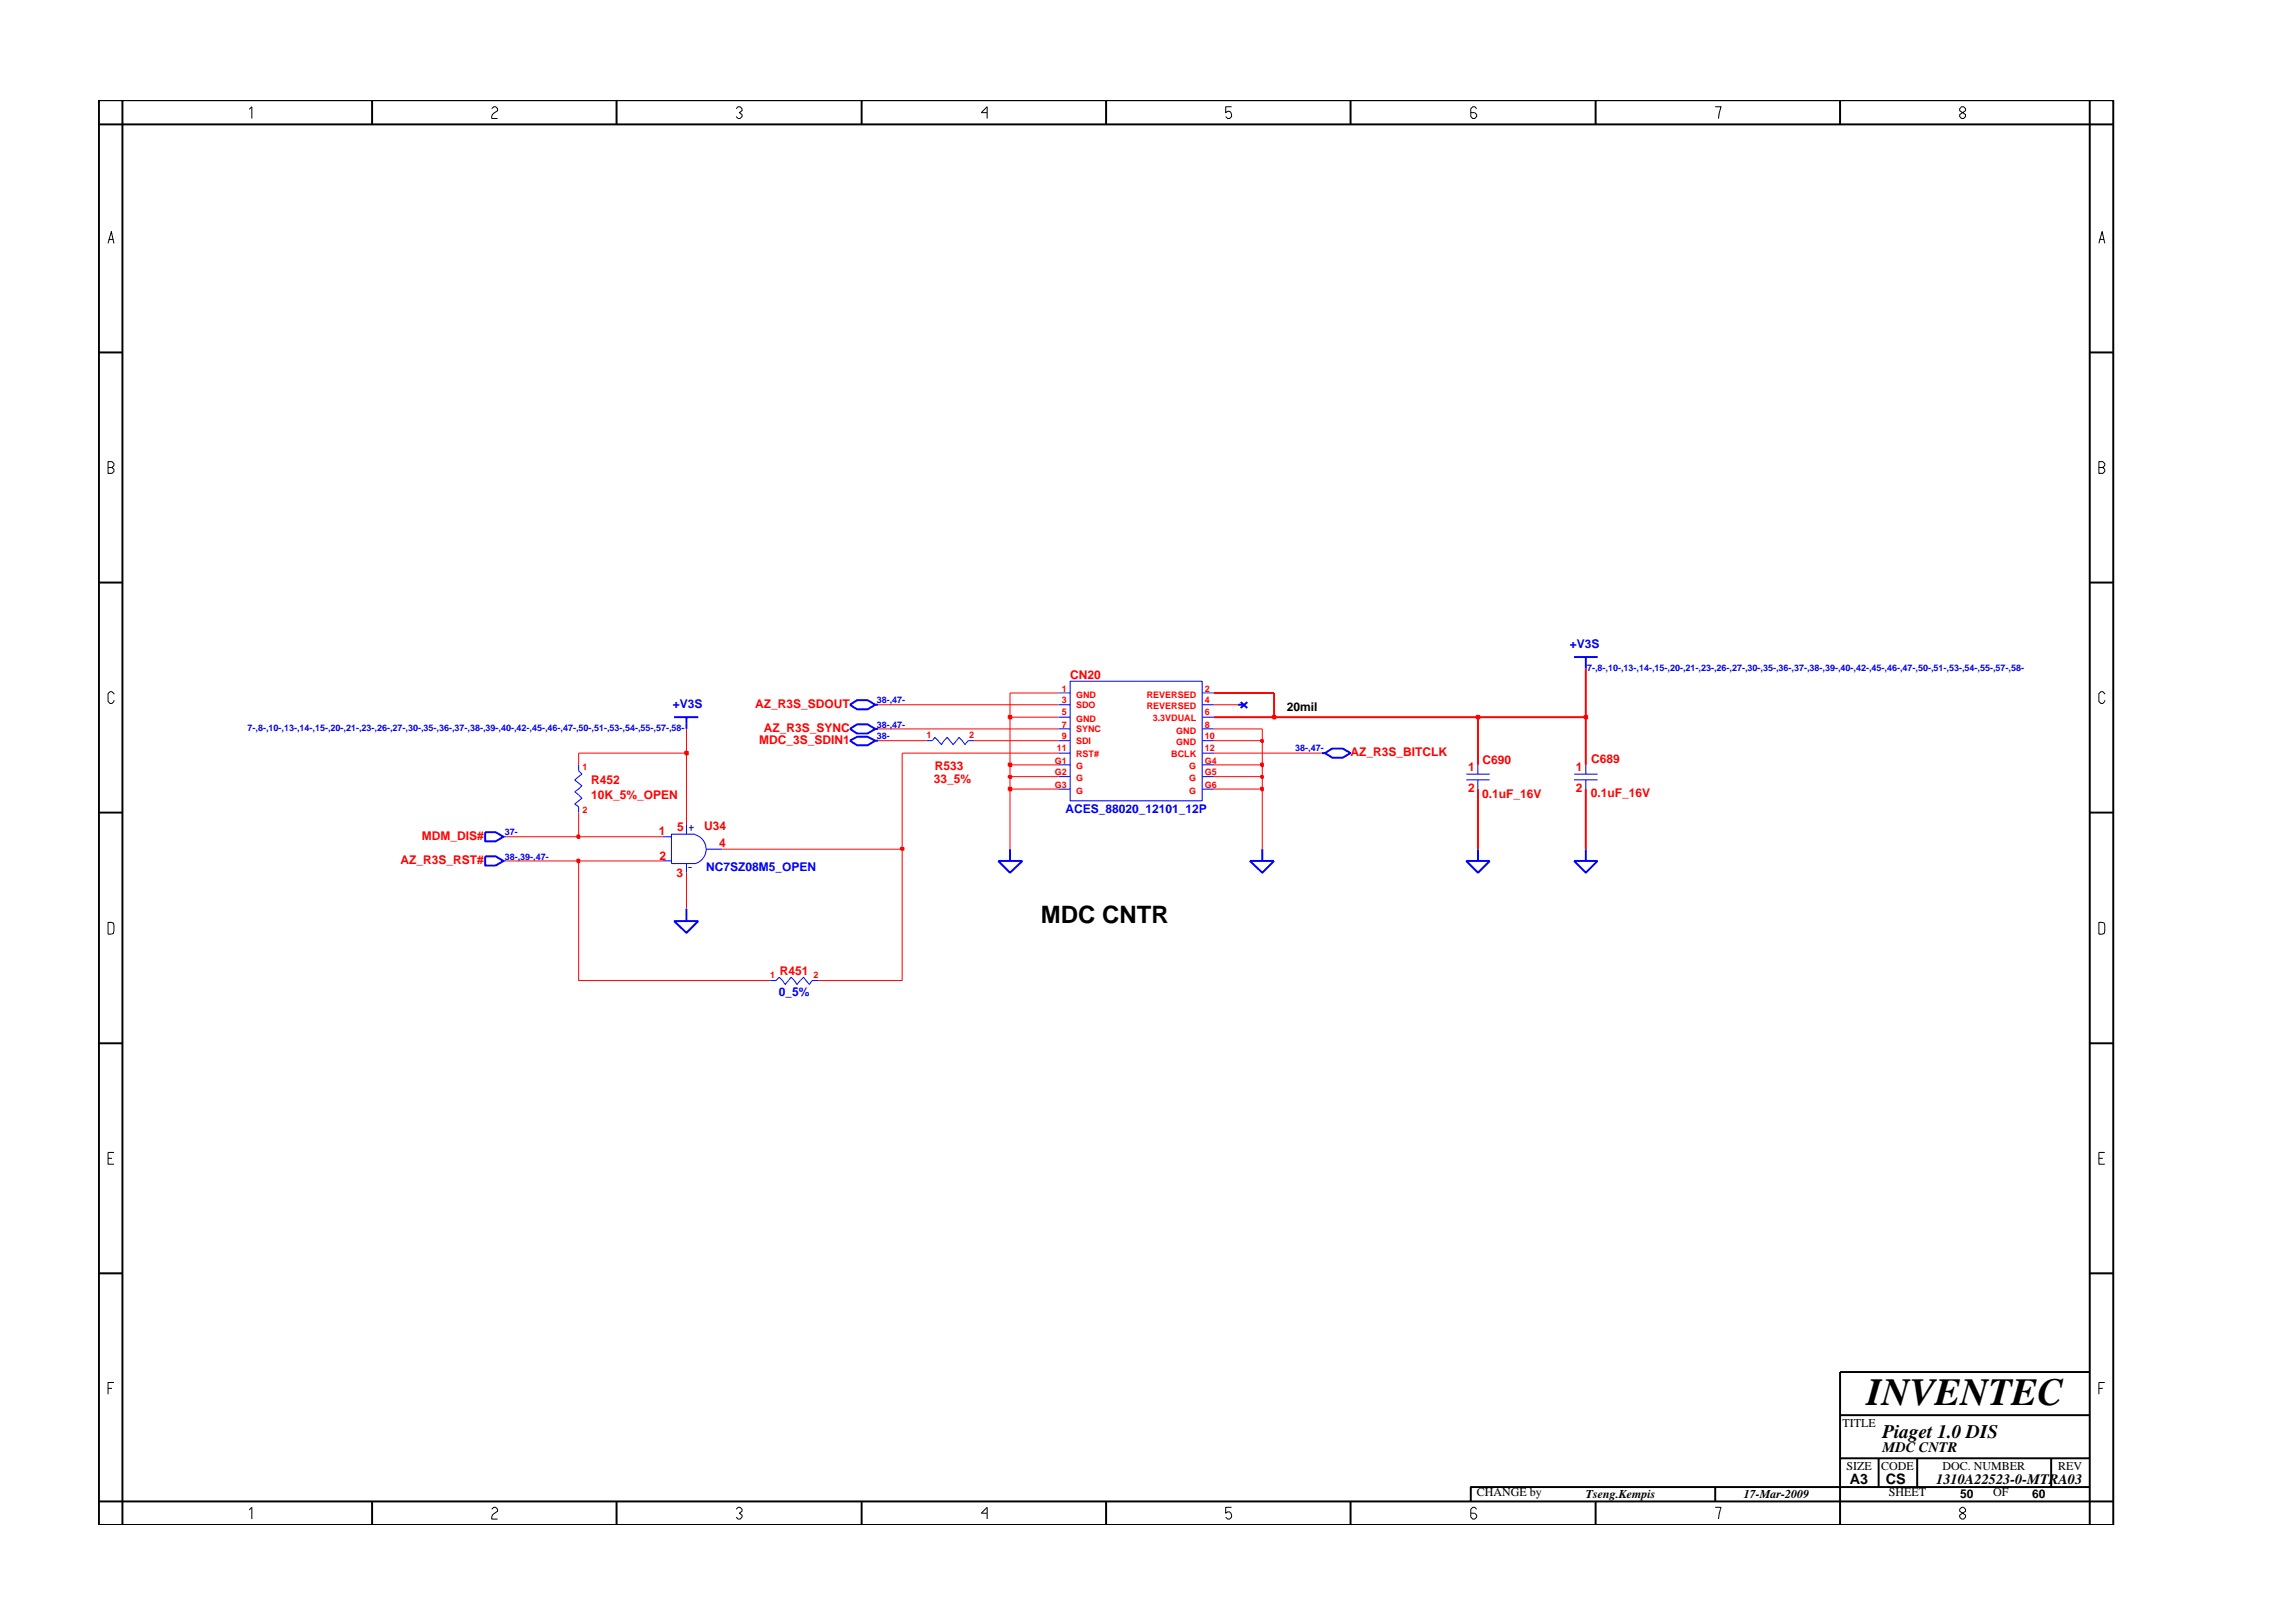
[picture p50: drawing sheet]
<svg xmlns="http://www.w3.org/2000/svg" width="297mm" height="210mm" viewBox="0 0 297 210" stroke-linecap="round" stroke-linejoin="round" font-family="sans-serif">
<defs><g id="words">
<text font-size="5" x="241.8" y="182">INVENTEC</text>
<text font-size="3.1" x="134.8" y="119.6">MDC CNTR</text>
<text font-size="2.5" x="243.9" y="186.3">Piaget 1.0 DIS</text>
<g font-size="1.9">
<text x="243.9" y="188.1">MDC CNTR</text>
<text x="239.6" y="192.2">A3</text>
<text x="244.3" y="192.3">CS</text>
<text x="250.8" y="192.2">1310A22523-0-MTRA03</text>
</g>
<g font-size="1.6" fill="#00f">
<text x="203.4" y="83.9">+V3S</text>
<text x="87.2" y="91.7">+V3S</text>
<text x="138" y="105.3">ACES_88020_12101_12P</text>
<text x="91.5" y="112.9">NC7SZ08M5_OPEN</text>
<text x="100.9" y="129">0_5%</text>
</g>
<g font-size="1.6" fill="#f00">
<text x="138.6" y="88">CN20</text>
<text x="97.8" y="91.7">AZ_R3S_SDOUT</text>
<text x="99" y="94.8">AZ_R3S_SYNC</text>
<text x="76.6" y="101.5">R452</text>
<text x="98.4" y="96.4">MDC_3S_SDIN1</text>
<text x="121" y="101.4">33_5%</text>
<text x="121.1" y="99.8">R533</text>
<text x="174.9" y="97.9">AZ_R3S_BITCLK</text>
<text x="190.2" y="99.9">1</text>
<text x="192.1" y="99">C690</text>
<text x="204.1" y="99.9">1</text>
<text x="206.1" y="98.8">C689</text>
<text x="76.6" y="103.5">10K_5%_OPEN</text>
<text x="87.7" y="107.6">5</text>
<text x="91.2" y="107.5">U34</text>
<text x="190.2" y="102.6">2</text>
<text x="192" y="103.4">0.1uF_16V</text>
<text x="204.1" y="102.6">2</text>
<text x="206.1" y="103.3">0.1uF_16V</text>
<text x="51.9" y="111.9">AZ_R3S_RST#</text>
<text x="54.7" y="108.8">MDM_DIS#</text>
<text x="85.4" y="108.2">1</text>
<text x="85.4" y="111.4">2</text>
<text x="87.6" y="113.7">3</text>
<text x="93.2" y="109.8">4</text>
<text x="101" y="126.3">R451</text>
</g>
<g font-size="1.6">
<text x="166.7" y="92">20mil</text>
<text x="238.7" y="184.8">TITLE</text>
<text x="239.2" y="190.4">SIZE</text>
<text x="243.7" y="190.4">CODE</text>
<text x="251.6" y="190.4">DOC. NUMBER</text>
<text x="266.6" y="190.4">REV</text>
<text x="191.3" y="193.9">CHANGE by</text>
<text x="205.4" y="194.1">Tseng.Kempis</text>
<text x="225.9" y="194.1">17-Mar-2009</text>
<text x="244.7" y="193.9">SHEET</text>
<text x="253.9" y="194.1">50</text>
<text x="258.2" y="193.9">OF</text>
<text x="263.3" y="194.1">60</text>
</g>
<g font-size="1.2" fill="#f00">
<text x="137.6" y="89.6">1</text>
<text x="156.1" y="89.6">2</text>
<text x="120" y="95.6">1</text>
<text x="125.5" y="95.6">2</text>
<text x="137.6" y="95.8">9</text>
<text x="137.6" y="91.1">3</text>
<text x="137.6" y="94.3">7</text>
<text x="137.6" y="92.7">5</text>
<text x="139.4" y="91.7">SDO</text>
<text x="139.4" y="94.9">SYNC</text>
<text x="139.4" y="90.4">GND</text>
<text x="139.4" y="93.5">GND</text>
<text x="148.6" y="90.4">REVERSED</text>
<text x="148.6" y="91.9">REVERSED</text>
<text x="149.3" y="93.3">3.3VDUAL</text>
<text x="152.4" y="95">GND</text>
<text x="156.1" y="94.3">8</text>
<text x="156.1" y="95.8">10</text>
<text x="156.1" y="92.7">6</text>
<text x="156.1" y="91.1">4</text>
<text x="75.5" y="99.8">1</text>
<text x="136.6" y="98.9">G1</text>
<text x="136.6" y="100.4">G2</text>
<text x="136.9" y="97.3">11</text>
<text x="139.4" y="96.4">SDI</text>
<text x="139.4" y="99.7">G</text>
<text x="139.4" y="101.2">G</text>
<text x="139.4" y="98">RST#</text>
<text x="151.7" y="98">BCLK</text>
<text x="152.4" y="96.5">GND</text>
<text x="154.1" y="99.7">G</text>
<text x="154.1" y="101.2">G</text>
<text x="156.1" y="97.3">12</text>
<text x="156.1" y="98.9">G4</text>
<text x="156.1" y="100.4">G5</text>
<text x="75.5" y="105.3">2</text>
<text x="136.6" y="102.1">G3</text>
<text x="139.4" y="102.8">G</text>
<text x="154.1" y="102.8">G</text>
<text x="156.1" y="102.1">G6</text>
<text x="99.8" y="126.7">1</text>
<text x="105.4" y="126.7">2</text>
</g>
<g font-size="1.2" fill="#00f">
<text x="205.6" y="86.9">7-,8-,10-,13-,14-,15-,20-,21-,23-,26-,27-,30-,35-,36-,37-,38-,39-,40-,42-,45-,46-,47-,50-,51-,53-,54-,55-,57-,58-</text>
<text x="32.1" y="94.7">7-,8-,10-,13-,14-,15-,20-,21-,23-,26-,27-,30-,35-,36-,37-,38-,39-,40-,42-,45-,46-,47-,50-,51-,53-,54-,55-,57-,58-</text>
<text x="113.6" y="95.8">38-</text>
<text x="113.6" y="94.3">38-,47-</text>
<text x="113.6" y="91.1">38-,47-</text>
<text x="167.8" y="97.3">38-,47-</text>
<text x="65.4" y="108.2">37-</text>
<text x="65.4" y="111.4">38-,39-,47-</text>
</g>
</g></defs>
<g fill="none" stroke="#00f" stroke-width=".25">
<path d="M87.3 92.9h3.2M88.9 92.9v1.5M110.1 96l.9-.6h1.4l1 .6-1 .5h-1.4zM110.1 94.4l.9-.6h1.4l1 .6-1 .6h-1.4zM110.1 91.3l.9-.6h1.4l1 .6-1 .6h-1.4zM113.4 91.3h.3M113.4 96h.3M113.4 94.4h.3M160.4 91.3h.7M160.7 91l.9 .7M161.6 91l-.9 .7M171.2 97.6h.4"/>
<path d="M171.6 97.6l1-.6h1.3l1 .6-1 .6h-1.3zM203.9 85.1h3.1M205.4 85.1v1.5M62.9 110.9h1.3l1 .6-1 .6h-1.3zM62.9 107.8h1.3l1 .6-1 .6h-1.3zM87.3 119.3h3.2l-1.6 1.5zM88.9 117.7v1.6M129.3 111.5h3.1l-1.6 1.6zM130.8 110v1.5M161.9 111.5h3.1l-1.5 1.6zM163.5 110v1.5M189.9 111.5h3.1l-1.5 1.6z"/>
<path d="M191.5 110v1.5M203.9 111.5h3.1l-1.6 1.6zM205.4 110v1.5"/>
</g>
<g fill="none" stroke="#00f" stroke-width=".13">
<path d="M75 99.1v.8l.4 .4-.9 .7 .9 .8-.9 .8 .9 .8-.9 .8 .5 .3v.8M120 96h.8l.3-.5 .8 1 .8-1 .8 1 .7-1 .8 1 .4-.5h.8M137.1 92.9h1.5M137.1 96h1.5M137.1 91.3h1.5M137.1 94.4h1.5M137.1 97.6h1.5M137.1 99.1h1.5M137.1 89.8h1.5M138.6 88.3h17.1v15.4h-17.1zM155.7 92.9h1.6M155.7 94.4h1.6"/>
<path d="M155.7 89.8h1.6M155.7 99.1h1.6M155.7 91.3h1.6M155.7 96h1.6M155.7 97.6h1.6M191.5 99.1v1.2M205.4 99.1v1.2M65.2 111.5h.4M65.2 108.4h.4M85.8 108.4h1.2M85.8 111.5h1.2M88.9 106.9v1.2"/>
<path d="M88.9 111.9v1.2M89.2 112.4h.4M89.3 107.2h.6M89.5 106.9v.7M90 108.1a1.95 1.95 0 0 1 1.5 1.9 1.95 1.95 0 0 1-1.5 1.9M90 108.1h-3v3.8h3M91.5 110h2.1M137.1 102.2h1.5M137.1 100.6h1.5M155.7 102.2h1.6M155.7 100.6h1.6M189.9 100.3h3.1"/>
<path d="M189.9 101h3.1M191.5 101v1.2M203.9 100.3h3.1M203.9 101h3.1M205.4 101v1.2M99.8 127h.7l.5-.4 .7 .9 .8-.9 .7 .9 .9-.9 .7 .9 .4-.5h.8"/>
</g>
<path d="M65.6 111.5h9.4v15.5h24.8M88.9 113.1v4.6M116.9 110v17h-10.9" fill="none" stroke="#f00" stroke-width=".13"/>
<path d="M74.8 111.4h.2v.3h-.2z" fill="#8e2323"/>
<path d="M74.8 111.4h.2v.3h-.2z" fill="none" stroke="#f00" stroke-width=".25"/>
<path d="M75 111.5h10.8M93.6 110h23.3" fill="none" stroke="#f00" stroke-width=".13"/>
<path d="M116.7 109.8h.3v.3h-.3z" fill="#8e2323"/>
<path d="M116.7 109.8h.3v.3h-.3zM191.5 102.2v7.8M205.4 102.2v7.8" fill="none" stroke="#f00" stroke-width=".25"/>
<path d="M116.9 97.6v12.4M65.6 108.4h9.4M130.8 102.2v7.8M163.5 102.2v7.8" fill="none" stroke="#f00" stroke-width=".13"/>
<path d="M74.8 108.2h.2v.4h-.2z" fill="#8e2323"/>
<path d="M74.8 108.2h.2v.4h-.2z" fill="none" stroke="#f00" stroke-width=".25"/>
<path d="M88.9 97.6v9.3M75 105.3v3.1h10.8" fill="none" stroke="#f00" stroke-width=".13"/>
<path d="M130.7 102.1h.3v.3h-.3z" fill="#8e2323"/>
<path d="M130.7 102.1h.3v.3h-.3z" fill="none" stroke="#f00" stroke-width=".25"/>
<path d="M130.8 100.6v1.6h6.3M157.3 102.2h6.2" fill="none" stroke="#f00" stroke-width=".13"/>
<path d="M163.4 102.1h.2v.3h-.2z" fill="#8e2323"/>
<path d="M163.4 102.1h.2v.3h-.2z" fill="none" stroke="#f00" stroke-width=".25"/>
<path d="M163.5 100.6v1.6" fill="none" stroke="#f00" stroke-width=".13"/>
<path d="M130.7 100.5h.3v.3h-.3z" fill="#8e2323"/>
<path d="M130.7 100.5h.3v.3h-.3z" fill="none" stroke="#f00" stroke-width=".25"/>
<path d="M130.8 99.1v1.5h6.3M157.3 100.6h6.2" fill="none" stroke="#f00" stroke-width=".13"/>
<path d="M163.4 100.5h.2v.3h-.2z" fill="#8e2323"/>
<path d="M163.4 100.5h.2v.3h-.2z" fill="none" stroke="#f00" stroke-width=".25"/>
<path d="M75 97.6v1.5M163.5 99.1v1.5" fill="none" stroke="#f00" stroke-width=".13"/>
<path d="M130.7 98.9h.3v.4h-.3z" fill="#8e2323"/>
<path d="M130.7 98.9h.3v.4h-.3z" fill="none" stroke="#f00" stroke-width=".25"/>
<path d="M130.8 92.9v6.2h6.3M157.3 99.1h6.2" fill="none" stroke="#f00" stroke-width=".13"/>
<path d="M163.4 98.9h.2v.4h-.2z" fill="#8e2323"/>
<path d="M163.4 98.9h.2v.4h-.2zM191.5 92.9v6.2M205.4 92.9v6.2" fill="none" stroke="#f00" stroke-width=".25"/>
<path d="M75 97.6h13.9M163.5 96v3.1" fill="none" stroke="#f00" stroke-width=".13"/>
<path d="M88.8 97.4h.3v.3h-.3z" fill="#8e2323"/>
<path d="M88.8 97.4h.3v.3h-.3z" fill="none" stroke="#f00" stroke-width=".25"/>
<path d="M88.9 94.4v3.2M113.7 96h6.3M116.9 97.6h20.2M126.2 96h10.9M157.3 96h6.2M157.3 97.6h13.9" fill="none" stroke="#f00" stroke-width=".13"/>
<path d="M163.4 95.9h.2v.2h-.2z" fill="#8e2323"/>
<path d="M163.4 95.9h.2v.2h-.2z" fill="none" stroke="#f00" stroke-width=".25"/>
<path d="M113.7 94.4h23.4M157.3 94.4h6.2v1.6" fill="none" stroke="#f00" stroke-width=".13"/>
<path d="M130.7 92.7h.3v.4h-.3z" fill="#8e2323"/>
<path d="M130.7 92.7h.3v.4h-.3zM157.3 92.9h7.7" fill="none" stroke="#f00" stroke-width=".25"/>
<path d="M130.8 89.8v3.1h6.3" fill="none" stroke="#f00" stroke-width=".13"/>
<path d="M164.9 92.7h.3v.4h-.3z" fill="#8e2323"/>
<path d="M164.9 92.7h.3v.4h-.3zM165 89.8v3.1h26.5" fill="none" stroke="#f00" stroke-width=".25"/>
<path d="M191.3 92.7h.3v.4h-.3z" fill="#8e2323"/>
<path d="M191.3 92.7h.3v.4h-.3zM191.5 92.9h13.9" fill="none" stroke="#f00" stroke-width=".25"/>
<path d="M205.3 92.7h.3v.4h-.3z" fill="#8e2323"/>
<path d="M157.3 89.8h7.7M205.3 92.7h.3v.4h-.3zM205.4 86.6v6.3" fill="none" stroke="#f00" stroke-width=".25"/>
<path d="M113.7 91.3h23.4M130.8 89.8h6.3M157.3 91.3h3.1" fill="none" stroke="#f00" stroke-width=".13"/>
<g fill="none" stroke="#000" stroke-width=".25">
<path d="M12.8 13h261v184.6h-261zM15.9 13v184.6M48.2 13v3.1M79.9 13v3.1M111.6 13v3.1M143.3 13v3.1M174.9 13v3.1M206.7 13v3.1M238.4 13v3.1M270.7 13v184.6M273.8 16.1h-261M12.8 45.7h3.1"/>
<path d="M270.7 45.7h3.1M12.8 75.5h3.1M270.7 75.5h3.1M12.8 105.3h3.1M270.7 105.3h3.1M12.8 135.2h3.1M270.7 135.2h3.1M12.8 165h3.1M270.7 177.7h-32.3v19.9M270.7 165h3.1M48.2 194.5v3.1M79.9 194.5v3.1"/>
<path d="M111.6 194.5v3.1M143.3 194.5v3.1M174.9 194.5v3.1M206.7 194.5v3.1M222.2 192.6v1.9M238.4 183.3h32.3M238.4 188.9h32.3M243.4 188.9v3.7M248.4 188.9v3.7M265.7 188.9v3.7M270.7 192.6h-80.2v1.9M273.8 194.5h-261"/>
</g>
<g fill="none" stroke="#000" stroke-width=".13">
<path d="M32.3 14.2l.3-.4v1.6M63.7 14.1l.3-.3h.2l.3 .3v.2l-.7 .5-.1 .6h.8M95.4 14.1l.2-.3h.3l.2 .3v.2l-.3 .3 .3 .2v.3l-.2 .3h-.3l-.2-.3M127.9 14.6h-.8l.8-.8v1.6M159.5 13.8h-.7v.8l.2-.2a.5 .5 0 0 1 .5 .7l-.2 .3h-.3l-.2-.3M191.3 14.1l-.3-.3h-.2l-.3 .3v1l.3 .3h.2l.3-.3v-.3l-.3-.2h-.5M222.2 13.8h.8l-.4 1.6M253.9 14.1l.2-.3h.3l.2 .3v.2l-.7 .5v.3l.2 .3h.3l.2-.3v-.3l-.7-.5zM14 31.5l.4-1.5 .4 1.5M14.1 31h.6M271.9 31.5l.4-1.5 .4 1.5M272 31h.6"/>
<path d="M14 59.8h.5l.3 .3v.2l-.3 .3 .3 .2v.3l-.3 .2h-.5zM14 60.6h.5M271.9 60.6h.5l.3-.3v-.2l-.3-.3h-.5v1.5h.5l.3-.2v-.3l-.3-.2M14.8 89.9l-.3-.3h-.2l-.3 .3v1l.3 .2h.2l.3-.2v-.2M272.7 89.9l-.3-.3h-.3l-.2 .3v1l.2 .2h.3l.3-.2v-.2M14 119.5l.7 .1 .1 .2-.1 1.1-.7 .1zM271.9 119.5l.7 .1 .1 .2-.1 1.1-.7 .1zM14 150.1h.5M14.8 149.3h-.8v1.5h.8M271.9 150.1h.5M272.7 149.3h-.8v1.5h.8M14 179.9h.5"/>
<path d="M14.8 179.1h-.8v1.5M271.9 179.9h.5M272.7 179.1h-.8v1.5M32.3 195.6l.3-.3v1.5M63.7 195.5l.3-.2h.2l.3 .2v.3l-.5 .3-.3 .4v.3h.8M95.4 195.5l.2-.2h.3l.2 .2v.3l-.3 .2 .3 .3v.2l-.2 .3h-.3l-.2-.3M127.9 196h-.8l.8-.7v1.5M159.5 195.3h-.7v.7l.2-.1a.5 .5 0 0 1 .5 .6l-.2 .3h-.3l-.2-.3M191.3 195.5l-.3-.2h-.2l-.3 .2v1l.3 .3h.2l.3-.3v-.2l-.3-.3h-.5M222.2 195.3h.8l-.4 1.5M254.1 195.3l-.2 .2v.3l.7 .5v.2l-.2 .3h-.3l-.2-.3v-.2l.7-.5v-.3l-.2-.2z"/>
</g>
<use href="#words"/>
</svg>
